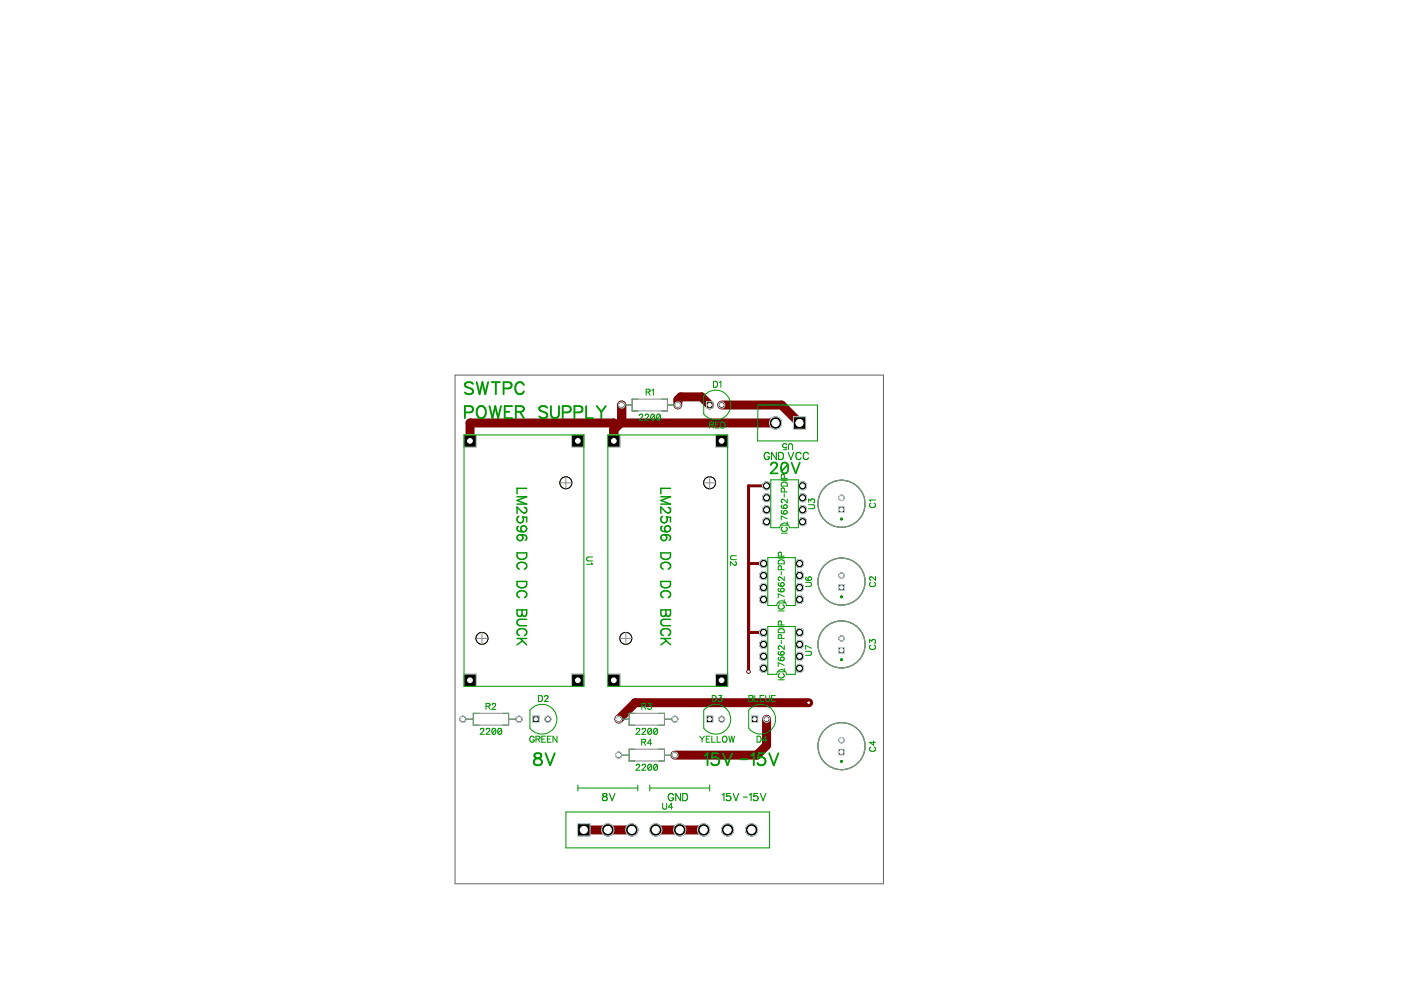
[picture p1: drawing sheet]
<svg xmlns="http://www.w3.org/2000/svg" width="297mm" height="210mm" viewBox="0 0 297 210" stroke-linecap="round" stroke-linejoin="round" font-family="sans-serif">
<defs><g id="words">
<g font-size="5">
<text x="98.4" y="84.3">SWTPC</text>
<text x="98.4" y="89.4">POWER SUPPLY</text>
<text x="113" y="163">8V</text>
<text x="149.2" y="163">15V -15V</text>
</g>
<text font-size="4.5" x="163.2" y="101.1">20V</text>
<g font-size="4">
<text x="109" y="103.4" transform="rotate(90 109 103.4)">LM2596 DC DC BUCK</text>
<text x="139.5" y="103.4" transform="rotate(90 139.5 103.4)">LM2596 DC DC BUCK</text>
</g>
<g font-size="3">
<text x="161.9" y="97.9">GND VCC</text>
<text x="127.6" y="170.2">8V</text>
<text x="141.6" y="170.2">GND</text>
<text x="153" y="170.2">15V-15V</text>
</g>
<g font-size="2.5">
<text x="151.2" y="82.5">D1</text>
<text x="135.4" y="89.5">2200</text>
<text x="136.9" y="84.2">R1</text>
<text x="150.3" y="91.1">RED</text>
<text x="168.1" y="93.7" transform="rotate(180 168.1 93.7)">U5</text>
<text x="173.1" y="108" transform="rotate(-90 173.1 108)">U3</text>
<text x="186" y="107.7" transform="rotate(-90 186 107.7)">C1</text>
<text x="167.3" y="113.1" transform="rotate(-90 167.3 113.1)">ICL7662-PDIP</text>
<text x="124" y="118" transform="rotate(90 124 118)">U1</text>
<text x="154.5" y="117.7" transform="rotate(90 154.5 117.7)">U2</text>
<text x="172.5" y="124.4" transform="rotate(-90 172.5 124.4)">U6</text>
<text x="186" y="124.5" transform="rotate(-90 186 124.5)">C2</text>
<text x="186" y="137.8" transform="rotate(-90 186 137.8)">C3</text>
<text x="172.5" y="139" transform="rotate(-90 172.5 139)">U7</text>
<text x="114.1" y="149.1">D2</text>
<text x="150.9" y="149.1">D3</text>
<text x="158.7" y="149.1">BLEUE</text>
<text x="166.7" y="144.2" transform="rotate(-90 166.7 144.2)">ICL7662-PDIPICL7662-PDIP</text>
<text x="102.9" y="150.8">R2</text>
<text x="136" y="150.8">R3</text>
<text x="101.7" y="156.1">2200</text>
<text x="112.2" y="157.8">GREEN</text>
<text x="134.7" y="156.1">2200</text>
<text x="136" y="158.4">R4</text>
<text x="148.3" y="157.8">YELLOW</text>
<text x="160.4" y="157.8">D4</text>
<text x="186" y="159.4" transform="rotate(-90 186 159.4)">C4</text>
<text x="134.7" y="163.7">2200</text>
<text x="140.4" y="172">U4</text>
</g>
</g></defs>
<path d="M0 0h297.1v209.8h-297.1z" fill="#000" stroke="#000" stroke-width=".21"/>
<path d="M0 0h297.1v209.8h-297.1z" fill="#fff" stroke="#fff" stroke-width=".21"/>
<path d="M96.5 79.5h90.8v107.9h-90.8z" fill="none" stroke="#636363" stroke-width=".21"/>
<circle cx="120" cy="102.4" r="1.26" fill="#fff" stroke="#000" stroke-width=".21"/>
<path d="M118.7 102.4h2.6M120 101.1v2.5" fill="none" stroke="#8a8a8a" stroke-width=".21"/>
<circle cx="102.2" cy="135.4" r="1.26" fill="#fff" stroke="#000" stroke-width=".21"/>
<path d="M100.9 135.4h2.6M102.2 134.1v2.5" fill="none" stroke="#8a8a8a" stroke-width=".21"/>
<circle cx="150.5" cy="102.4" r="1.26" fill="#fff" stroke="#000" stroke-width=".21"/>
<path d="M149.2 102.4h2.5M150.5 101.1v2.5" fill="none" stroke="#8a8a8a" stroke-width=".21"/>
<circle cx="132.7" cy="135.4" r="1.26" fill="#fff" stroke="#000" stroke-width=".21"/>
<path d="M131.4 135.4h2.6M132.7 134.1v2.5" fill="none" stroke="#8a8a8a" stroke-width=".21"/>
<path d="M158.7 119.5h3.4h-.2M162.5 103h-3.8v39.4M158.7 134.1h3.2" fill="none" stroke="#800000" stroke-width=".63"/>
<path d="M99.7 93.5v-3.8h30.4v3.8M131.8 85.9v3.8h32.6M131.8 89.5l-1.7 1.6M143.7 85.9v-1.1l.6-.7h4.4l1.8 1.8M153 85.9h12.7l3.8 3.8M162.5 152.5v5.5l-2 2.1M171.5 149h-36.8l-3.5 3.5M123.8 176h10.2M139 176h10.2M143.1 160.1h17.4" fill="none" stroke="#800000" stroke-width="1.9"/>
<circle cx="158.7" cy="142.4" r=".33" fill="#800000" stroke="#800000" stroke-width=".21"/>
<g fill="#fff" stroke="#fff" stroke-width=".21">
<circle cx="158.7" cy="142.4" r=".16"/>
<circle cx="178.4" cy="108.1" r=".37"/>
<circle cx="178.4" cy="105.6" r=".37"/>
<circle cx="178.4" cy="124.5" r=".37"/>
<circle cx="178.4" cy="122.1" r=".37"/>
<circle cx="178.4" cy="137.9" r=".37"/>
<circle cx="178.4" cy="135.4" r=".37"/>
<circle cx="178.4" cy="159.4" r=".37"/>
<circle cx="178.4" cy="156.9" r=".37"/>
<circle cx="153" cy="85.9" r=".35"/>
<circle cx="150.5" cy="85.9" r=".35"/>
<circle cx="116.2" cy="152.5" r=".35"/>
<circle cx="113.6" cy="152.5" r=".35"/>
<circle cx="153" cy="152.5" r=".35"/>
<circle cx="150.5" cy="152.5" r=".35"/>
<circle cx="162.5" cy="152.5" r=".35"/>
<circle cx="160" cy="152.5" r=".35"/>
<circle cx="131.8" cy="85.9" r=".41"/>
<circle cx="143.7" cy="85.9" r=".41"/>
<circle cx="98.1" cy="152.5" r=".4"/>
<circle cx="110" cy="152.5" r=".4"/>
<circle cx="131.2" cy="152.5" r=".4"/>
<circle cx="143.1" cy="152.5" r=".4"/>
<circle cx="131.2" cy="160.1" r=".4"/>
<circle cx="143.1" cy="160.1" r=".4"/>
<circle cx="122.5" cy="93.5" r=".5"/>
<circle cx="99.6" cy="93.5" r=".5"/>
<circle cx="99.6" cy="144.2" r=".5"/>
<circle cx="122.5" cy="144.2" r=".5"/>
</g>
<g fill="none" stroke="#009600" stroke-width=".4">
<path d="M98.6 87.4h1.1a.67 .67 0 0 0 .6-.6 .67 .67 0 0 0-.6-.7h-1.1v2.6M100.3 81.4a.97 .97 0 0 0-1.7 .2l.2 .4 1 .4a.62 .62 0 0 1 .4 .4 .62 .62 0 0 1-.2 .6 1.18 1.18 0 0 1-1.4-.2M101.1 81l.6 2.6 .6-2.6 .6 2.6 .6-2.6M101.3 86.5a.93 .93 0 0 1 1.1-.4 .93 .93 0 0 1 .6 1 1.11 1.11 0 0 1-.2 1.2 1.11 1.11 0 0 1-1.3 .2 1.59 1.59 0 0 1-.2-2zM103.8 86.1l.6 2.6 .6-2.6 .6 2.6 .6-2.6M104.3 81h1.7M105.1 81v2.6M106.8 82.4h1.1a.67 .67 0 0 0 .6-.7 .67 .67 0 0 0-.6-.7h-1.1v2.6M107 87.3h1M108.6 86.1h-1.6v2.6h1.6M109.4 87.3l1.4-.1a.56 .56 0 0 0 0-1l-1.4-.1v2.6M110.2 87.3l.9 1.4"/>
<path d="M111.1 81.6a.94 .94 0 0 0-1.1-.6 .94 .94 0 0 0-.7 1 1.11 1.11 0 0 0 .2 1.2 1.11 1.11 0 0 0 1.2 .2l.4-.4M116 86.5a.96 .96 0 0 0-.9-.4 .96 .96 0 0 0-.8 .6l.3 .4 .9 .3a.62 .62 0 0 1 .5 .5 .62 .62 0 0 1-.2 .6 1.17 1.17 0 0 1-1.5-.2M116.8 86.1v1.8a.86 .86 0 0 0 .9 .8 .86 .86 0 0 0 .8-.8v-1.8M119.3 87.4h1.1a.67 .67 0 0 0 .6-.6 .67 .67 0 0 0-.6-.7h-1.1v2.6M121.8 87.4h1.1a.67 .67 0 0 0 .6-.6 .67 .67 0 0 0-.6-.7h-1.1v2.6M124.3 86.1v2.6h1.4M126.5 86.1l1 1.2M127.5 87.3v1.4M128.5 86.1l-1 1.2M113.4 159.8a.51 .51 0 0 0 .3 .9 1.05 1.05 0 0 1 1.2 1.1 .89 .89 0 0 1-1 .5 .89 .89 0 0 1-.7-.9 1.16 1.16 0 0 1 1.2-.7 .52 .52 0 0 0 .2-.9l-.3-.1zM115.7 159.7l.9 2.5 1-2.5M152.2 159.7h-1.2l-.1 1.1a.9 .9 0 0 1 1.4 0 .9 .9 0 0 1-.2 1.3 .9 .9 0 0 1-1.3-.3"/>
<path d="M153.3 159.7l.9 2.5 1-2.5M162.1 159.7h-1.2l-.2 1.1a.9 .9 0 0 1 1.4 0 .9 .9 0 0 1-.2 1.3 .9 .9 0 0 1-1.3-.3M163.1 159.7l1 2.5 .9-2.5M149.4 160.2l.6-.5v2.5M157 161h1.4M159.2 160.2l.6-.5v2.5"/>
</g>
<path d="M163.5 98.6l.1-.3 .3-.2 .6 .1a.51 .51 0 0 1 .2 .7l-1.3 1.5h1.5M167 98.5a.71 .71 0 0 0-.6-.4 .71 .71 0 0 0-.7 .4v1.4M167 98.5a1.9 1.9 0 0 1-.2 1.8 .75 .75 0 0 1-1.1-.4M167 98.5l-1.3 1.4M167.8 98.1l.9 2.3 .9-2.3" fill="none" stroke="#009600" stroke-width=".35"/>
<path d="M122.5 167.1h12.7M122.5 166.4v1.3M135.2 166.4v1.3M137.8 167.1h12.7M137.8 166.4v1.3M150.5 166.4v1.3" fill="none" stroke="#009600" stroke-width=".21"/>
<g fill="none" stroke="#009600" stroke-width=".24">
<path d="M163.1 96.3a.56 .56 0 0 0-.6-.4 .56 .56 0 0 0-.5 .6v.4a.54 .54 0 0 0 .6 .5 .54 .54 0 0 0 .5-.5h-.3M164.6 95.9v1.5l-1-1.5v1.5M165.1 95.9h.5a.81 .81 0 0 1 .5 .8 .81 .81 0 0 1-.5 .7h-.5zM167.1 95.9l.6 1.5 .6-1.5M169.8 96.3a.56 .56 0 0 0-.6-.4 .56 .56 0 0 0-.5 .6v.4a.56 .56 0 0 0 .5 .5 .56 .56 0 0 0 .6-.3M171.4 96.3a.56 .56 0 0 0-.6-.4 .56 .56 0 0 0-.5 .6v.4a.56 .56 0 0 0 .5 .5 .56 .56 0 0 0 .6-.3M127.9 168.3v.4l.6 .3 .2 .3a.49 .49 0 0 1-.5 .5 .49 .49 0 0 1-.4-.7l.8-.4 .1-.3a.6 .6 0 0 0-.8-.1zM129.2 168.2l.6 1.6 .6-1.6M142.8 168.6a.56 .56 0 0 0-.7-.4 .56 .56 0 0 0-.4 .6v.4a.55 .55 0 0 0 .5 .6 .55 .55 0 0 0 .6-.6h-.4M144.3 168.2v1.6l-1-1.6v1.6M144.7 168.2h.6a.81 .81 0 0 1 .5 .8 .81 .81 0 0 1-.5 .8h-.6zM153.1 168.5l.4-.3v1.6"/>
<path d="M154.8 168.2h-.7l-.1 .7a.54 .54 0 0 1 .8 0 .54 .54 0 0 1-.1 .8 .54 .54 0 0 1-.7-.2M155.5 168.2l.5 1.6 .6-1.6M157.6 169h.8M158.9 168.5l.4-.3v1.6M160.6 168.2h-.7l-.1 .7a.54 .54 0 0 1 .8 0 .54 .54 0 0 1-.1 .8 .54 .54 0 0 1-.8-.2M161.2 168.2l.6 1.6 .6-1.6"/>
</g>
<g fill="#000" stroke="#000" stroke-width=".21">
<path d="M98.4 92.2h2.5v2.5h-2.5zM121.3 92.2h2.5v2.5h-2.5zM149.8 85.2h1.3v1.3h-1.3zM177.9 107.5h1.1v1.1h-1.1zM177.9 124h1.1v1.1h-1.1zM177.9 137.3h1.1v1.1h-1.1zM98.4 143h2.5v2.5h-2.5zM113 151.9h1.3v1.2h-1.3zM121.3 143h2.5v2.5h-2.5zM149.8 151.9h1.3v1.2h-1.3zM159.4 151.9h1.2v1.2h-1.2zM177.9 158.9h1.1v1.1h-1.1z"/>
<circle cx="131.8" cy="85.9" r=".61"/>
<circle cx="143.7" cy="85.9" r=".61"/>
<circle cx="153" cy="85.9" r=".63"/>
<circle cx="178.4" cy="105.5" r=".54"/>
<circle cx="178.4" cy="122" r=".54"/>
<circle cx="178.4" cy="135.4" r=".54"/>
<circle cx="98.1" cy="152.5" r=".61"/>
<circle cx="110" cy="152.5" r=".61"/>
<circle cx="116.2" cy="152.5" r=".63"/>
<circle cx="131.2" cy="152.5" r=".61"/>
<circle cx="143.1" cy="152.5" r=".61"/>
<circle cx="153" cy="152.5" r=".63"/>
<circle cx="162.5" cy="152.5" r=".63"/>
<circle cx="178.4" cy="156.9" r=".54"/>
<circle cx="131.2" cy="160.1" r=".61"/>
<circle cx="143.1" cy="160.1" r=".61"/>
</g>
<path d="M131.2 85.9h1.2M143.1 85.9h1.2M177.9 105.6h1.1M177.9 122.1h1.1M177.9 135.4h1.1M97.5 152.5h1.3M109.4 152.5h1.3M130.6 152.5h1.2M142.5 152.5h1.2M177.9 156.9h1.1M130.6 160.1h1.2M142.5 160.1h1.2" fill="none" stroke="#000" stroke-width=".21"/>
<g fill="none" stroke="#bfd4de" stroke-width=".21">
<path d="M98.3 92.2h2.7v2.6h-2.7zM121.2 92.2h2.6v2.6h-2.6zM149.8 85.2h1.4v1.4h-1.4zM177.8 107.5h1.2v1.2h-1.2zM177.8 124h1.2v1.2h-1.2zM177.8 137.3h1.2v1.2h-1.2zM98.3 142.9h2.7v2.7h-2.7zM112.9 151.8h1.4v1.4h-1.4zM121.2 142.9h2.6v2.7h-2.6zM149.8 151.8h1.4v1.4h-1.4zM159.3 151.8h1.4v1.4h-1.4zM177.8 158.8h1.2v1.2h-1.2z"/>
<circle cx="131.8" cy="85.9" r=".67"/>
<circle cx="143.7" cy="85.9" r=".67"/>
<circle cx="153" cy="85.9" r=".68"/>
<circle cx="178.4" cy="105.6" r=".59"/>
<circle cx="178.4" cy="122" r=".59"/>
<circle cx="178.4" cy="135.4" r=".59"/>
<circle cx="98.1" cy="152.5" r=".67"/>
<circle cx="110" cy="152.5" r=".67"/>
<circle cx="116.2" cy="152.5" r=".68"/>
<circle cx="131.2" cy="152.5" r=".67"/>
<circle cx="143.1" cy="152.5" r=".67"/>
<circle cx="153" cy="152.5" r=".68"/>
<circle cx="162.5" cy="152.5" r=".68"/>
<circle cx="178.4" cy="156.9" r=".59"/>
<circle cx="131.2" cy="160.1" r=".67"/>
<circle cx="143.1" cy="160.1" r=".67"/>
</g>
<circle cx="120" cy="102.4" r="1.26" fill="#fff" stroke="#000" stroke-width=".21"/>
<path d="M118.7 102.4h2.6M120 101.1v2.5" fill="none" stroke="#8a8a8a" stroke-width=".21"/>
<circle cx="102.2" cy="135.4" r="1.26" fill="#fff" stroke="#000" stroke-width=".21"/>
<path d="M100.9 135.4h2.6M102.2 134.1v2.5" fill="none" stroke="#8a8a8a" stroke-width=".21"/>
<path d="M128.9 92.2h2.5v2.5h-2.5zM151.7 92.2h2.6v2.5h-2.6zM128.9 143h2.5v2.5h-2.5zM151.7 143h2.6v2.5h-2.6z" fill="#000" stroke="#000" stroke-width=".21"/>
<g fill="#fff" stroke="#fff" stroke-width=".21">
<circle cx="153" cy="93.5" r=".5"/>
<circle cx="130.1" cy="93.5" r=".5"/>
<circle cx="130.1" cy="144.2" r=".5"/>
<circle cx="153" cy="144.2" r=".5"/>
</g>
<path d="M128.8 92.2h2.7v2.6h-2.7zM151.7 92.2h2.6v2.6h-2.6zM128.8 142.9h2.7v2.7h-2.7zM151.7 142.9h2.6v2.7h-2.6z" fill="none" stroke="#bfd4de" stroke-width=".21"/>
<circle cx="150.5" cy="102.4" r="1.26" fill="#fff" stroke="#000" stroke-width=".21"/>
<path d="M149.2 102.4h2.5M150.5 101.1v2.5" fill="none" stroke="#8a8a8a" stroke-width=".21"/>
<circle cx="132.7" cy="135.4" r="1.26" fill="#fff" stroke="#000" stroke-width=".21"/>
<g fill="none" stroke="#8a8a8a" stroke-width=".21">
<path d="M132.4 85.9h1.6M134 84.6h7.5v2.5h-7.5zM141.5 85.9h1.6M131.4 135.4h2.6M132.7 134.1v2.5M98.8 152.5h1.5M100.3 151.2h7.5v2.5h-7.5zM107.8 152.5h1.6M131.8 152.5h1.6M133.4 151.2h7.5v2.5h-7.5zM133.4 158.8h7.5v2.6h-7.5zM140.9 152.5h1.6"/>
<path d="M131.8 160.1h1.6M140.9 160.1h1.6"/>
</g>
<g fill="#000" stroke="#000" stroke-width=".21">
<path d="M168.3 88.4h2.5v2.5h-2.5zM122.5 174.7h2.5v2.5h-2.5z"/>
<circle cx="164.4" cy="89.7" r="1.26"/>
<circle cx="161.9" cy="119.5" r=".83"/>
<circle cx="162.5" cy="108.1" r=".83"/>
<circle cx="162.5" cy="105.5" r=".83"/>
<circle cx="162.5" cy="103" r=".83"/>
<circle cx="162.5" cy="110.6" r=".83"/>
<circle cx="169.5" cy="119.5" r=".83"/>
<circle cx="170.2" cy="108.1" r=".83"/>
<circle cx="170.2" cy="105.5" r=".83"/>
<circle cx="170.2" cy="103" r=".83"/>
<circle cx="170.2" cy="110.6" r=".83"/>
<circle cx="161.9" cy="124.6" r=".83"/>
<circle cx="161.9" cy="136.6" r=".83"/>
<circle cx="161.9" cy="139.2" r=".83"/>
<circle cx="161.9" cy="122" r=".83"/>
<circle cx="161.9" cy="134.1" r=".83"/>
<circle cx="161.9" cy="127.1" r=".83"/>
<circle cx="169.5" cy="124.6" r=".83"/>
<circle cx="169.5" cy="136.6" r=".83"/>
<circle cx="169.5" cy="122" r=".83"/>
<circle cx="169.5" cy="139.2" r=".83"/>
<circle cx="169.5" cy="127.1" r=".83"/>
<circle cx="169.5" cy="134.1" r=".83"/>
<circle cx="161.9" cy="141.7" r=".83"/>
<circle cx="169.5" cy="141.7" r=".83"/>
<circle cx="128.9" cy="176" r="1.26"/>
<circle cx="134" cy="176" r="1.26"/>
<circle cx="139" cy="176" r="1.26"/>
<circle cx="144.1" cy="176" r="1.26"/>
<circle cx="149.2" cy="176" r="1.26"/>
<circle cx="154.3" cy="176" r="1.26"/>
<circle cx="159.3" cy="176" r="1.26"/>
</g>
<g fill="none" stroke="#000" stroke-width=".21">
<path d="M163.2 89.7h2.5M161.1 119.5h1.6M161.7 110.6h1.7M161.7 108.1h1.7M161.7 105.5h1.7M161.7 103h1.7M168.7 119.5h1.7M169.3 110.6h1.7M169.3 108.1h1.7M169.3 105.5h1.7M169.3 103h1.7M161.1 127.1h1.6"/>
<path d="M161.1 124.6h1.6M161.1 122h1.6M161.1 139.2h1.6M161.1 136.6h1.6M161.1 134.1h1.6M168.7 127.1h1.7M168.7 124.6h1.7M168.7 122h1.7M168.7 139.2h1.7M168.7 136.6h1.7M168.7 134.1h1.7M161.1 141.7h1.6"/>
<path d="M168.7 141.7h1.7M127.6 176h2.5M132.7 176h2.5M137.8 176h2.5M142.9 176h2.5M147.9 176h2.6M153 176h2.5M158.1 176h2.5"/>
</g>
<g fill="#fff" stroke="#fff" stroke-width=".21">
<circle cx="170.2" cy="110.6" r=".4"/>
<circle cx="170.2" cy="108.1" r=".4"/>
<circle cx="162.5" cy="108.1" r=".4"/>
<circle cx="162.5" cy="110.6" r=".4"/>
<circle cx="170.2" cy="105.5" r=".4"/>
<circle cx="170.2" cy="103" r=".4"/>
<circle cx="162.5" cy="105.5" r=".4"/>
<circle cx="162.5" cy="103" r=".4"/>
<circle cx="123.8" cy="176" r=".76"/>
<circle cx="128.9" cy="176" r=".75"/>
<circle cx="134" cy="176" r=".75"/>
<circle cx="139" cy="176" r=".75"/>
<circle cx="144.1" cy="176" r=".75"/>
<circle cx="149.2" cy="176" r=".75"/>
<circle cx="154.3" cy="176" r=".75"/>
<circle cx="159.3" cy="176" r=".75"/>
<circle cx="169.5" cy="89.7" r=".75"/>
<circle cx="164.4" cy="89.7" r=".76"/>
<circle cx="169.5" cy="127.1" r=".4"/>
<circle cx="169.5" cy="124.6" r=".4"/>
<circle cx="161.9" cy="124.6" r=".4"/>
<circle cx="161.9" cy="127.1" r=".4"/>
<circle cx="169.5" cy="122" r=".4"/>
<circle cx="169.5" cy="119.5" r=".4"/>
<circle cx="161.9" cy="122" r=".4"/>
<circle cx="161.9" cy="119.5" r=".4"/>
<circle cx="169.5" cy="141.7" r=".4"/>
<circle cx="169.5" cy="139.2" r=".4"/>
<circle cx="161.9" cy="139.2" r=".4"/>
<circle cx="161.9" cy="141.7" r=".4"/>
<circle cx="169.5" cy="136.6" r=".4"/>
<circle cx="169.5" cy="134.1" r=".4"/>
<circle cx="161.9" cy="136.6" r=".4"/>
<circle cx="161.9" cy="134.1" r=".4"/>
<circle cx="171.5" cy="149" r=".16"/>
<circle cx="158.7" cy="142.4" r=".16"/>
</g>
<g fill="none" stroke="#bfd4de" stroke-width=".21">
<path d="M168.2 88.4h2.6v2.6h-2.6zM122.5 174.6h2.6v2.7h-2.6z"/>
<circle cx="164.4" cy="89.7" r="1.31"/>
<circle cx="161.9" cy="119.5" r=".88"/>
<circle cx="162.5" cy="108.1" r=".88"/>
<circle cx="162.5" cy="105.5" r=".88"/>
<circle cx="162.5" cy="103" r=".88"/>
<circle cx="162.5" cy="110.6" r=".88"/>
<circle cx="169.5" cy="119.5" r=".88"/>
<circle cx="170.2" cy="108.1" r=".88"/>
<circle cx="170.2" cy="105.5" r=".88"/>
<circle cx="170.2" cy="103" r=".88"/>
<circle cx="170.2" cy="110.6" r=".88"/>
<circle cx="161.9" cy="136.6" r=".88"/>
<circle cx="161.9" cy="124.6" r=".88"/>
<circle cx="161.9" cy="122" r=".88"/>
<circle cx="161.9" cy="134.1" r=".88"/>
<circle cx="161.9" cy="127.1" r=".88"/>
<circle cx="161.9" cy="139.2" r=".88"/>
<circle cx="169.5" cy="136.6" r=".88"/>
<circle cx="169.5" cy="124.6" r=".88"/>
<circle cx="169.5" cy="122" r=".88"/>
<circle cx="169.5" cy="139.2" r=".88"/>
<circle cx="169.5" cy="134.1" r=".88"/>
<circle cx="169.5" cy="127.1" r=".88"/>
<circle cx="161.9" cy="141.7" r=".88"/>
<circle cx="169.5" cy="141.7" r=".88"/>
<circle cx="128.9" cy="175.9" r="1.31"/>
<circle cx="133.9" cy="175.9" r="1.31"/>
<circle cx="139" cy="175.9" r="1.31"/>
<circle cx="144.1" cy="175.9" r="1.31"/>
<circle cx="149.2" cy="175.9" r="1.31"/>
<circle cx="154.3" cy="175.9" r="1.31"/>
<circle cx="159.4" cy="175.9" r="1.31"/>
</g>
<g fill="#800000" stroke="#800000" stroke-width=".21">
<circle cx="171.5" cy="149" r=".34"/>
<circle cx="158.7" cy="142.4" r=".33"/>
</g>
<g fill="none" stroke="#009600" stroke-width=".25">
<path d="M178.4 111.8h.1M178.4 101.8h.1M178.4 101.8a5 5 0 0 0-5 5 5 5 0 0 0 5 5M178.4 101.8a5 5 0 0 1 5 5 5 5 0 0 1-5 5M178.4 118.3h.1M178.4 128.3h.1M178.4 131.6h.1M178.4 131.6a5 5 0 0 0-5 5 5 5 0 0 0 5 5M178.4 131.6a5 5 0 0 1 5 5 5 5 0 0 1-5 5M178.4 141.6h.1M178.4 153.2h.1M178.4 163.2h.1"/>
<circle cx="178.4" cy="123.3" r="5"/>
<circle cx="178.4" cy="158.2" r="5"/>
</g>
<g fill="#009600" stroke="#009600" stroke-width=".21">
<circle cx="178.4" cy="110" r=".19"/>
<circle cx="178.4" cy="126.5" r=".19"/>
<circle cx="178.4" cy="139.9" r=".19"/>
<circle cx="178.4" cy="161.4" r=".19"/>
</g>
<g fill="none" stroke="#009600" stroke-width=".21">
<path d="M98.4 92.2h25.4v53.3h-25.4zM128.9 92.2h25.4v53.3h-25.4zM132.6 85.9h1.4M135.3 84.6h-1.3v2.5h1.3M135.5 88.1l.2-.2 .3-.1 .3 .4-.8 .9h.8M136.8 88.1l.1-.2 .4-.1 .2 .4-.8 .9h.9M137 83.1h.7l.1-.5-.8-.1v1.3M137.4 83.1l.4 .7M138.2 82.8l.3-.3v1.3M138.7 88l-.4-.2a.69 .69 0 0 0-.3 1M138.7 88l.1 .5-.2 .5h-.5l-.1-.2M138.7 88l-.7 .8"/>
<path d="M140 88l-.4-.2a.69 .69 0 0 0-.3 1M140 88l.1 .5-.2 .5h-.5l-.1-.2M140 88l-.7 .8M140.3 84.6h1.2v2.5h-1.2M141.5 85.9h1.4M149.6 83.5a3.2 3.2 0 0 1 4.5 .3 3.2 3.2 0 0 1-.4 4.5 3.2 3.2 0 0 1-4.5-.5v-3.8zM150.4 90.1l.8-.1v-.4l-.8-.1v1.3M150.8 90.1l.5 .7M151.3 80.8h.4a.69 .69 0 0 1 .4 .7 .69 .69 0 0 1-.4 .6h-.4zM151.7 90.1h.4M152.5 89.5h-.8v1.3h.8M152.5 81.1l.3-.3v1.3"/>
<path d="M152.8 89.5h.5a.68 .68 0 0 1 .4 .6 .68 .68 0 0 1-.4 .7h-.5zM160.6 85.9h12.7v7.6h-12.7l.1-7.6M166.8 94.3a.45 .45 0 0 0-.7-.2 .45 .45 0 0 0-.1 .7 .45 .45 0 0 0 .7 0v.5h-.6M167.2 95.3v-.9l.3-.3 .5 .1v1.1M125.4 119.3l.2 .3h-1.2M125.6 118.1h-.9l-.3 .4 .2 .4h1M155.8 119.1l.3 .1v.4l-.3 .3-.9-.8v.8M156.1 117.8h-.9l-.3 .4 .1 .4 1.1 .1M162.8 118.2h5.8v10.2h-1.9a1.01 1.01 0 0 0-1-1 1.01 1.01 0 0 0-1 1h-1.9zM163.4 101.7h5.9v10.2h-1.9a1.01 1.01 0 0 0-1.1-1 1.01 1.01 0 0 0-1 1h-1.9zM165 118.3h1.3M165.1 118.9a.7 .7 0 0 1 1.2 .2v.5h-1.3z"/>
<path d="M165.6 113h1.3M165.6 101.8h1.3M165.7 117.9l-.1-.7-.5-.1-.1 .8h1.3M165.8 102.3l.3-.1 .6 .1 .2 .8h-1.3zM165.8 107.1l-.2 .3a.63 .63 0 0 0 .9 .4M165.8 108.3l-.2 .3a.63 .63 0 0 0 .9 .4M165.9 111.7a.47 .47 0 0 0-.3 .6 .47 .47 0 0 0 .5 .4h.3a.47 .47 0 0 0 .5-.4 .47 .47 0 0 0-.3-.6M166.3 104.7v.7M166.3 101.4l-.1-.7-.4-.1-.2 .8h1.3M166.3 104.3l-.1-.7-.3-.2-.3 .4v.5h1.3M166.9 105.8v.8l-.9-.8-.4 .3 .1 .3 .2 .2M166.9 110l-1.3-.6v.8"/>
<path d="M166.9 110.6v.8h-1.3M171.4 107h.9l.4 .4-.2 .4-1.1 .1M171.4 106.5v-.7l.5 .4a.43 .43 0 0 1 .7-.3 .43 .43 0 0 1-.1 .7M178.4 109.9v.4M184.7 106.7a.47 .47 0 0 0-.3 .5 .47 .47 0 0 0 .4 .4h.3a.47 .47 0 0 0 .5-.4 .47 .47 0 0 0-.3-.5M185.6 106h-1.2l.2 .3M162.8 132.8h5.8v10.2h-1.9a1.01 1.01 0 0 0-1-1 1.01 1.01 0 0 0-1 1h-1.9zM165 129.5h1.3M165 132.9h1.3M165.2 133.4l.3-.1 .6 .1 .2 .7h-1.3zM165.2 123.6l-.2 .3a.63 .63 0 0 0 .9 .4M165.2 124.8l-.2 .3a.63 .63 0 0 0 .9 .4"/>
<path d="M165.2 138.2l-.2 .3a.63 .63 0 0 0 .9 .4M165.2 139.4l-.2 .3a.66 .66 0 0 0 .9 .4M165.3 128.2a.47 .47 0 0 0-.3 .6 .47 .47 0 0 0 .5 .4h.3a.47 .47 0 0 0 .5-.4 .47 .47 0 0 0-.3-.6M165.6 121.2v.7M165.6 135.8v.7M165.7 120.8l-.1-.7-.4-.2-.2 .3v.6h1.3M165.7 132.5l-.1-.7-.5-.1-.1 .8h1.3M165.7 135.4l-.1-.7-.4-.2-.2 .3v.6h1.3M166.3 122.3v.8l-.9-.8-.4 .3 .1 .3 .2 .2M166.3 127.1v.7h-1.3M166.3 136.9v.8l-.9-.8-.4 .3 .1 .3 .2 .2M166.3 126.5l-1.3-.6v.8"/>
<path d="M170.8 123.5h.9l.4 .3-.2 .5h-1.1M170.8 138.1h.9l.4 .4-.2 .4h-1.1M171 122.3l-.2 .4a.63 .63 0 0 0 .9 .4M172.1 137.5l-1.3-.6v.8M178.4 126.4v.3M178.4 139.7v.4M184.4 136.3v-.7l.4 .4a.43 .43 0 0 1 .7-.3 .43 .43 0 0 1-.1 .7M184.7 123.5a.47 .47 0 0 0-.3 .5 .47 .47 0 0 0 .4 .4h.3a.47 .47 0 0 0 .5-.4 .47 .47 0 0 0-.3-.5M184.7 136.8a.47 .47 0 0 0-.3 .5 .47 .47 0 0 0 .4 .4h.3a.47 .47 0 0 0 .5-.4 .47 .47 0 0 0-.3-.5M185.6 122.2v.9l-.9-.8-.3 .2v.4l.3 .1M98.9 152.5h1.4M101.6 151.2h-1.3v2.5h1.3"/>
<path d="M101.9 154.7l.1-.2 .4-.1 .2 .4-.8 .9h.9M103 149.7h.8l.1-.3-.3-.3h-.6v1.3M103.1 154.7l.1-.2 .4-.1 .2 .4-.8 .9h.9M103.5 149.7l.4 .7M104.4 149.4l.1-.2 .3-.1 .3 .4-.8 .9h.8M105.1 154.7l-.4-.3a.69 .69 0 0 0-.3 1.1M105.1 154.7v.5l-.1 .4-.3 .1-.3-.2M105.1 154.7l-.7 .8M106.3 154.7l-.4-.3a.69 .69 0 0 0-.3 1.1M106.3 154.7l.1 .5-.2 .4-.3 .1-.3-.2M106.3 154.7l-.7 .8M106.6 151.2h1.2v2.5h-1.2"/>
<path d="M107.8 152.5h1.4M112.8 150.2a3.2 3.2 0 0 1 4.5 .2 3.2 3.2 0 0 1-.4 4.6 3.2 3.2 0 0 1-4.5-.6v-3.8zM113.2 156.4a.47 .47 0 0 0-.5-.3 .47 .47 0 0 0-.4 .5 .52 .52 0 0 0 .2 .7 .52 .52 0 0 0 .7-.1v-.3h-.3M113.6 156.7l.8-.1 .1-.3-.3-.2h-.6v1.3M114.1 156.7l.4 .7M114.2 147.5h.4a.69 .69 0 0 1 .4 .6 .69 .69 0 0 1-.4 .6h-.4zM114.9 156.7h.5M115.5 147.8l.2-.3h.3l.2 .2-.2 .4-.6 .6h.9M115.7 156.1h-.8v1.3h.8M116.1 156.7h.5M116.9 156.1h-.8v1.3h.8M118.1 156.1v1.3l-.9-1.3v1.3"/>
<path d="M132 152.5h1.4M134.6 151.2h-1.2v2.5h1.2M134.6 158.8h-1.2v2.6h1.2M134.9 154.7l.1-.2 .4-.1 .2 .4-.8 .9h.9M136 157.4l.8-.1v-.4l-.8-.2v1.3M136.1 149.7h.7l.1-.3-.3-.3h-.5v1.3M136.1 154.7l.2-.2 .3-.1 .3 .4-.8 .9h.8M136.5 157.4l.4 .6M136.5 149.7l.4 .7M137.4 149.1h.7l-.3 .5a.43 .43 0 0 1 .3 .7 .43 .43 0 0 1-.8-.1M138.1 154.7l-.4-.3a.69 .69 0 0 0-.3 1.1M138.1 154.7l.1 .5-.2 .4-.3 .1-.3-.2"/>
<path d="M138.1 154.7l-.7 .8M138.2 157.6h-.9l.6-.9v1.3M139.4 154.7l-.5-.3a.69 .69 0 0 0-.3 1.1M139.4 154.7v.5l-.2 .4-.3 .1-.3-.2M139.4 154.7l-.8 .8M139.6 151.2h1.3v2.5h-1.3M139.6 158.8h1.3v2.6h-1.3M140.9 152.5h1.4M148.4 156.1l.5 .6M148.9 156.7v.7M149.3 156.1l-.4 .6M149.6 150.2a3.2 3.2 0 0 1 4.5 .2 3.2 3.2 0 0 1-.4 4.6 3.2 3.2 0 0 1-4.5-.6v-3.8z"/>
<path d="M149.7 156.7h.5M150.5 156.1h-.8v1.3h.8M150.9 156.1v1.3h.7M151 147.5h.4a.69 .69 0 0 1 .5 .6 .69 .69 0 0 1-.5 .6h-.4zM152 156.1v1.3h.8M152.4 147.5h.6l-.3 .5a.42 .42 0 0 1 .4 .3 .42 .42 0 0 1-.4 .5 .42 .42 0 0 1-.4-.3M153.4 156.2a.6 .6 0 0 1 .8 .5 .6 .6 0 0 1-.8 .6l-.2-.4zM154.5 156.1l.3 1.3 .3-1.3 .3 1.3 .3-1.3M158.8 147.5h.5l.4 .2-.1 .3-.3 .1 .4 .2-.2 .4h-.7zM158.8 148.1h.5M159.1 150.2a3.2 3.2 0 0 1 4.6 .2 3.2 3.2 0 0 1-.4 4.6 3.2 3.2 0 0 1-4.6-.6v-3.8zM160 147.5v1.2h.8"/>
<path d="M160.5 156.1h.4a.69 .69 0 0 1 .5 .6 .69 .69 0 0 1-.5 .7h-.4zM161.2 148.1h.4M162 147.5h-.8v1.2h.8M162.3 147.5v.9l.4 .3 .4-.1 .1-1.1M162.7 156.9h-.9l.6-.8v1.3M163.6 148.1h.5M164.4 147.5h-.8v1.2h.8M165 144.1h1.3M165.3 142.8a.47 .47 0 0 0-.3 .6 .47 .47 0 0 0 .5 .3h.3a.47 .47 0 0 0 .5-.3 .47 .47 0 0 0-.3-.6M166.3 141.7v.7h-1.3M166.3 141.1l-1.3-.6v.8M184.7 158.4a.47 .47 0 0 0-.3 .5 .47 .47 0 0 0 .4 .4h.3a.47 .47 0 0 0 .5-.4 .47 .47 0 0 0-.3-.5"/>
<path d="M185.2 157.1v.9l-.8-.6h1.2M120 172.2h43.2v7.6h-43.2zM132 160.1h1.4M134.9 162.3l.1-.2 .4-.1 .2 .4-.8 .9h.9M136.1 162.3l.2-.2 .3-.1 .3 .4-.8 .9h.8M138.1 162.3l.1 .5-.2 .4-.3 .1-.3-.2M138.1 162.3l-.4-.3a.69 .69 0 0 0-.3 1.1M138.1 162.3l-.7 .8M139.4 162.3l-.5-.3a.69 .69 0 0 0-.3 1.1M139.4 162.3v.5l-.2 .4-.3 .1-.3-.2M139.4 162.3l-.8 .8M140.5 170.3v.9l.4 .4 .4-.2v-1.1"/>
<path d="M140.9 160.1h1.4M142.7 171.1h-1l.6-.8v1.3M178.4 161.2v.4"/>
<circle cx="166.5" cy="107.4" r=".39"/>
<circle cx="166.5" cy="108.6" r=".39"/>
<circle cx="165.9" cy="123.9" r=".39"/>
<circle cx="165.9" cy="125.1" r=".39"/>
<circle cx="165.9" cy="139.7" r=".39"/>
<circle cx="165.9" cy="138.5" r=".39"/>
<circle cx="171.7" cy="122.7" r=".4"/>
</g>
<g fill="none" stroke="#8a8a8a" stroke-width=".25">
<path d="M178.4 111.8h.1M178.4 101.8h.1M178.4 101.8a5 5 0 0 0-5 5 5 5 0 0 0 5 5M178.4 101.8a5 5 0 0 1 5 5 5 5 0 0 1-5 5M178.4 118.3h.1M178.4 128.3h.1M178.4 131.6h.1M178.4 131.6a5 5 0 0 0-5 5 5 5 0 0 0 5 5M178.4 131.6a5 5 0 0 1 5 5 5 5 0 0 1-5 5M178.4 141.6h.1M178.4 153.2h.1M178.4 163.2h.1"/>
<circle cx="178.4" cy="123.3" r="5"/>
<circle cx="178.4" cy="158.2" r="5"/>
</g>
<g fill="none" stroke="#009600" stroke-width=".31">
<path d="M109.6 117.2h2.1v.7a1.09 1.09 0 0 1-1.1 .7 1.09 1.09 0 0 1-1-.7zM109.6 105.3h2.1l-2.1 .8 2.1 .8h-2.1M109.9 111.6a.6 .6 0 0 0-.2 .9l.3 .1 1 .1M110 109.5a.73 .73 0 0 0-.3 1 .73 .73 0 0 0 1.1 .2 .73 .73 0 0 0 0-1.1l.9 .1v1M110.3 113.4a.97 .97 0 0 1 1.4 .7l-.3 .4M111.2 107.6l.3 .1 .2 .3v.4l-.2 .3a.63 .63 0 0 1-.9-.2l-1-1v1.4M111.7 103.5h-2.1v1.2M140.1 105.3h2.1l-2.1 .8 2.1 .8h-2.1M140.1 117.2h2.1v.7a1.09 1.09 0 0 1-1.1 .7 1.09 1.09 0 0 1-1-.7zM140.4 111.6a.6 .6 0 0 0-.2 .9l.3 .1 1 .1M140.5 109.5a.73 .73 0 0 0-.3 1 .73 .73 0 0 0 1.1 .2 .73 .73 0 0 0 0-1.1l.9 .1v1M140.8 113.4a.97 .97 0 0 1 1.4 .7l-.3 .4"/>
<path d="M141.7 107.6l.3 .1 .2 .3v.4l-.2 .3a.63 .63 0 0 1-.9-.2l-1-1v1.4M142.2 103.5h-2.1v1.2M109.6 123.3h2.1v.7a1.09 1.09 0 0 1-1.1 .7 1.09 1.09 0 0 1-1-.7zM109.6 129.3h2.1v.9l-.2 .4-.4 .1-.4-.5a.54 .54 0 0 1-.5 .5 .54 .54 0 0 1-.6-.5zM109.6 135.4h2.1M110.1 120.7a.75 .75 0 0 1-.5-.9 .75 .75 0 0 1 .8-.6 .9 .9 0 0 1 1 .2 .9 .9 0 0 1 .2 1l-.4 .3M110.1 126.7a.75 .75 0 0 1-.5-.8 .75 .75 0 0 1 .8-.6 .89 .89 0 0 1 1 .1 .89 .89 0 0 1 .2 1l-.4 .3M110.1 134.8a.75 .75 0 0 1-.5-.9 .75 .75 0 0 1 .8-.6 .9 .9 0 0 1 1 .2 .9 .9 0 0 1 .2 1l-.4 .3M110.3 135.4l1.4 1.3M110.7 129.3v.9M110.8 135.9l-1.2 .8M111.7 131.3h-1.5a.69 .69 0 0 0-.6 .7 .69 .69 0 0 0 .6 .7h1.5"/>
<path d="M140.1 123.3h2.1v.7a1.1 1.1 0 0 1-1.1 .7 1.1 1.1 0 0 1-1-.7zM140.1 129.3h2.1v.9l-.2 .4-.4 .1-.4-.5a.54 .54 0 0 1-.5 .5 .54 .54 0 0 1-.6-.5zM140.1 135.4h2.1M140.6 120.7a.75 .75 0 0 1-.5-.9 .75 .75 0 0 1 .8-.6 .9 .9 0 0 1 1 .2 .9 .9 0 0 1 .2 1l-.4 .3M140.6 126.7a.75 .75 0 0 1-.5-.8 .75 .75 0 0 1 .8-.6 .89 .89 0 0 1 1 .1 .89 .89 0 0 1 .2 1l-.4 .3M140.6 134.8a.75 .75 0 0 1-.5-.9 .75 .75 0 0 1 .8-.6 .9 .9 0 0 1 1 .2 .9 .9 0 0 1 .2 1l-.4 .3M140.8 135.4l1.4 1.3M141.2 129.3v.9M141.3 135.9l-1.2 .8M142.2 131.3h-1.5a.69 .69 0 0 0-.6 .7 .69 .69 0 0 0 .6 .7h1.5"/>
<circle cx="110.3" cy="114" r=".63"/>
<circle cx="111" cy="112.1" r=".64"/>
<circle cx="140.7" cy="114" r=".64"/>
<circle cx="141.5" cy="112.1" r=".64"/>
</g>
<use href="#words"/>
</svg>
